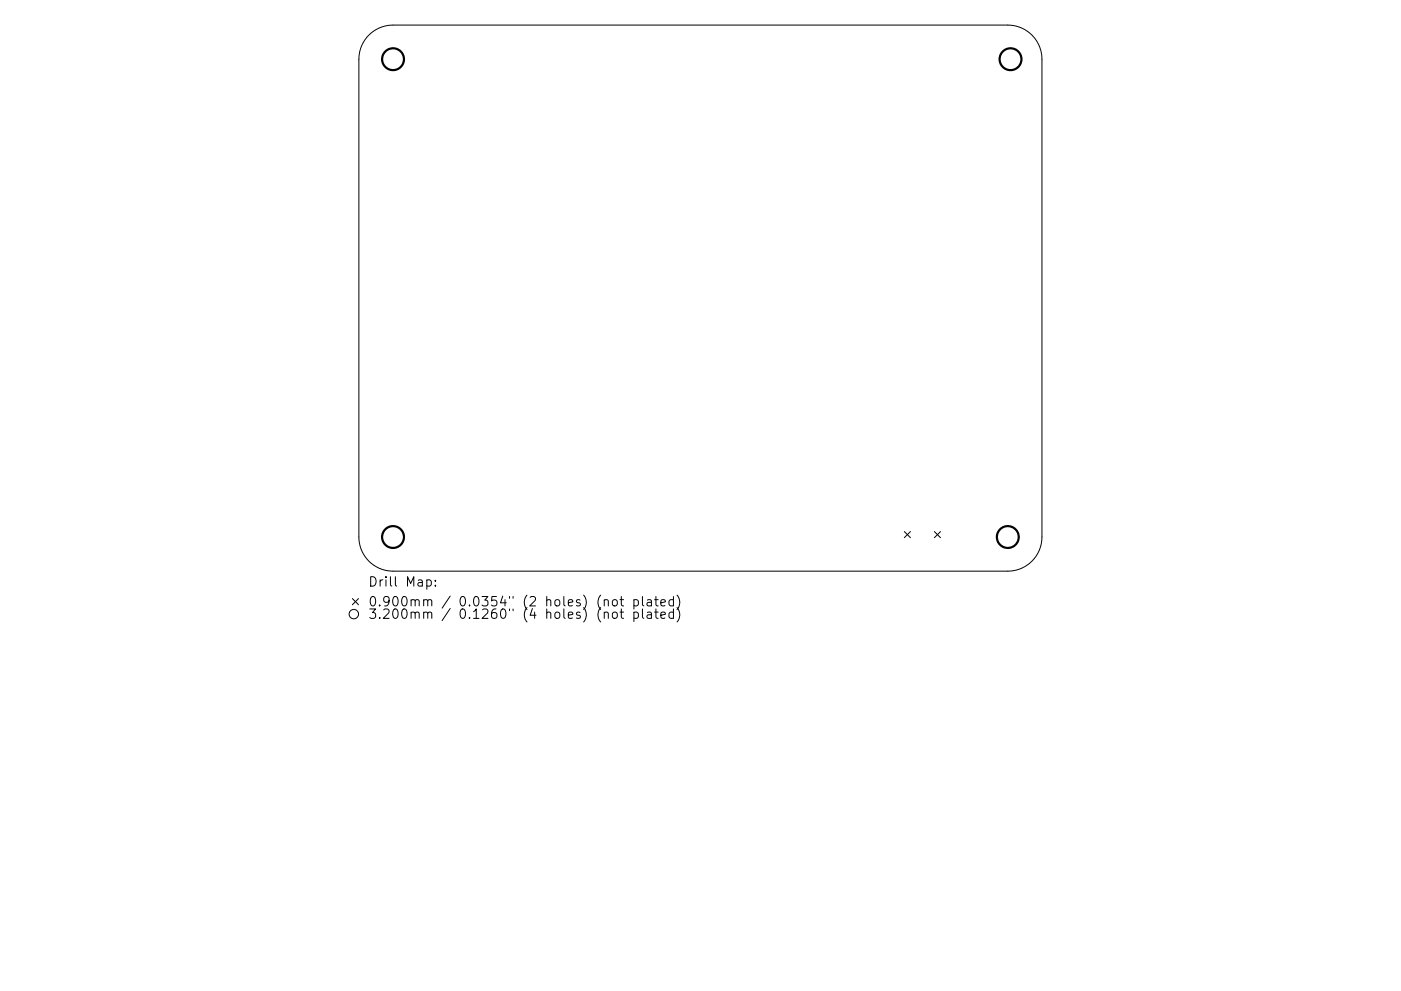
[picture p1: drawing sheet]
<svg xmlns="http://www.w3.org/2000/svg" width="297mm" height="210mm" viewBox="0 0 297 210" stroke-linecap="round" stroke-linejoin="round" font-family="sans-serif">
<defs><g id="words">
<g font-size="2.8">
<text x="78" y="124.5">Drill Map:</text>
<text x="78" y="128.7">0.900mm / 0.0354&quot; (2 holes) (not plated)</text>
<text x="78" y="131.3">3.200mm / 0.1260&quot; (4 holes) (not plated)</text>
</g>
</g></defs>
<g fill="none" stroke="#000" stroke-width=".21">
<path d="M78.2 7.4a7.2 7.2 0 0 1 5.1-2.1h130.4a7.2 7.2 0 0 1 7.2 7.3v101.3a7.2 7.2 0 0 1-7.2 7.3h-130.4a7.2 7.2 0 0 1-7.2-7.3v-101.3a7.2 7.2 0 0 1 2.1-5.2zM191.7 112.8l1.3 1.3M193 112.8l-1.3 1.3M198.1 112.8l1.3 1.3M199.4 112.8l-1.3 1.3M74.7 127l1.3 1.3M76 127l-1.3 1.3M90.5 123.1l.6-.1 .3 .4v.6l-.1 .3h-.8M92.3 124.2v.2M92.3 123.1v.2M128.1 127.4l.3-.2 .5 .1 .1 1.3M128.1 130.1l.3-.2 .5 .1 .1 1.2"/>
<path d="M129.9 127.4l.3-.2a.54 .54 0 0 1 .7 .4l-.1 .8-.6 .2-.4-.4zM129.9 130.1l.3-.2 .6 .2 .1 .7-.2 .3-.5 .1-.3-.2zM131.4 127.2h.8M131.4 129.9h.8M131.7 126.6v1.7l.1 .2 .4 .1M131.7 129.2v1.7l.1 .2 .4 .1M134.4 127.3l.6-.1 .4 .4v.6l-.2 .3h-.8M134.4 130l.6-.1 .4 .3v.6l-.2 .3h-.8M134.4 127.2v2M134.4 129.9v2M136.2 126.6v1.7l.3 .3M136.2 129.2v1.7l.3 .3"/>
<path d="M137.3 127.3h.7l.1 1.3M137.3 130h.7l.1 1.2M138.1 127.7l-.7 .1a.39 .39 0 0 0-.2 .4 .39 .39 0 0 0 .2 .4l.7-.1M138.1 130.3l-.7 .1a.39 .39 0 0 0-.2 .4 .39 .39 0 0 0 .2 .4l.7-.1M138.8 127.2h.7M138.8 129.9h.7M139.1 126.6v1.7l.1 .2 .3 .1M139.1 129.2v1.7l.1 .2 .3 .1M140.1 127.9l1-.2-.1-.4-.6-.1-.3 .3 .1 1h.8M140.1 130.5l1-.2-.1-.3-.6-.1-.3 .2 .1 1h.8M142.8 127.3l-.6-.1-.4 .4v.6l.2 .3h.8M142.8 130l-.6-.1-.4 .3v.6l.2 .3h.8"/>
<path d="M142.8 126.6v2M142.8 129.2v2M143.5 126.3a2.29 2.29 0 0 1 0 3M143.5 128.9a2.29 2.29 0 0 1 0 3.1"/>
<circle cx="75" cy="130.3" r="1"/>
</g>
<g fill="none" stroke="#000" stroke-width=".46">
<circle cx="83.3" cy="12.6" r="2.32"/>
<circle cx="214.3" cy="12.6" r="2.32"/>
<circle cx="83.3" cy="113.9" r="2.32"/>
<circle cx="213.7" cy="113.9" r="2.32"/>
</g>
<use href="#words"/>
</svg>
